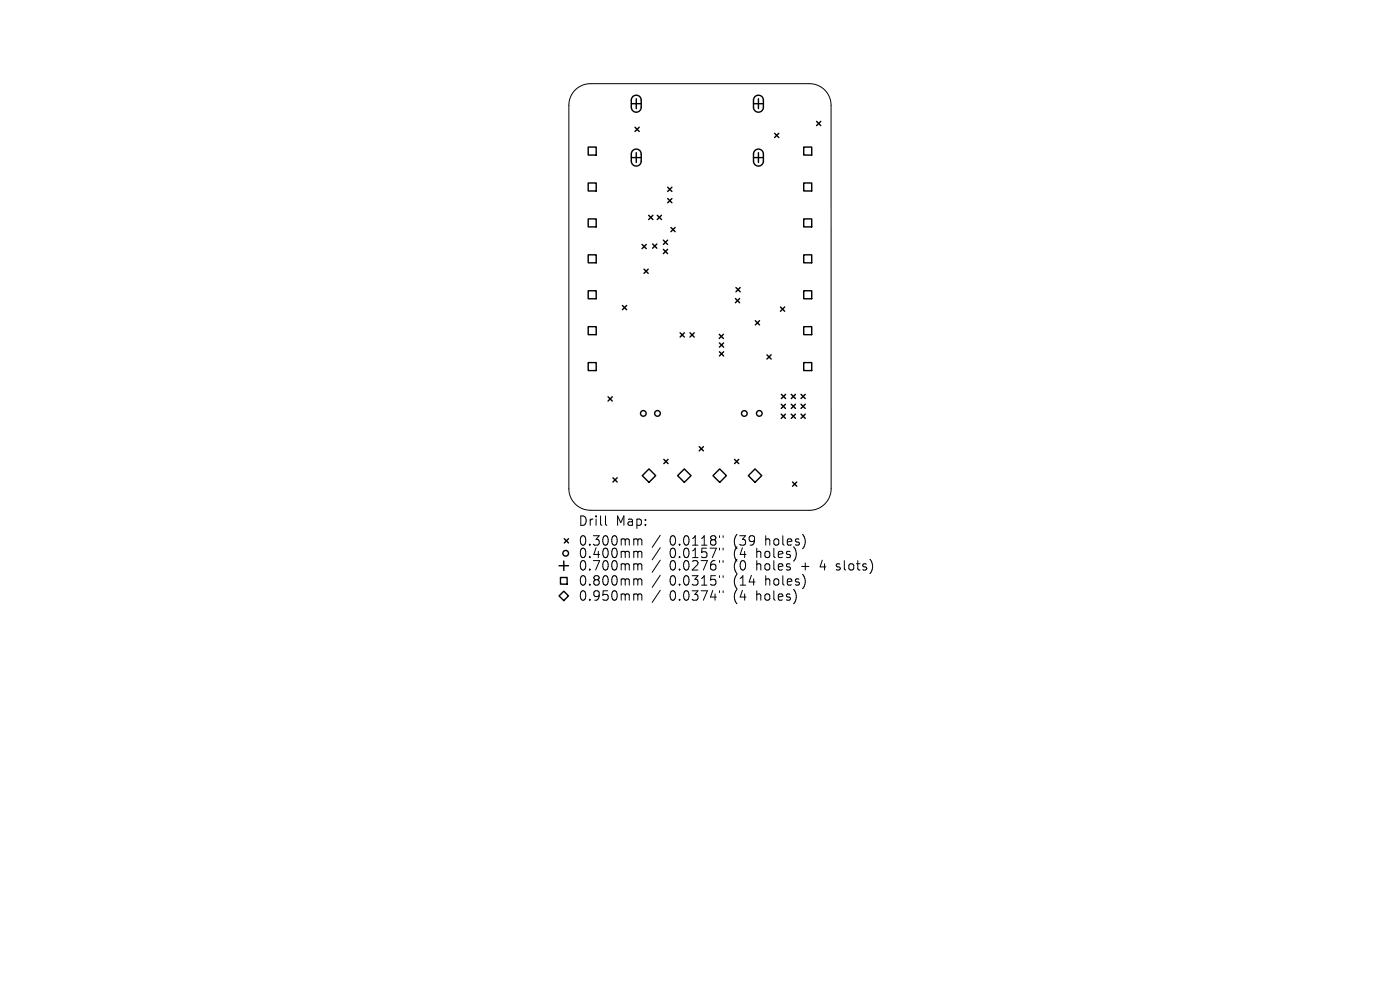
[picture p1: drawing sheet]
<svg xmlns="http://www.w3.org/2000/svg" width="297mm" height="210mm" viewBox="0 0 297 210" stroke-linecap="round" stroke-linejoin="round" font-family="sans-serif">
<defs><g id="words">
<g font-size="2.8">
<text x="122.6" y="111.8">Drill</text>
<text x="130.6" y="111.8">Map:</text>
<text x="122.6" y="116">0.300mm</text>
<text x="122.6" y="118.7">0.400mm</text>
<text x="142.1" y="116">0.0118&quot;</text>
<text x="142.1" y="118.7">0.0157&quot;</text>
<text x="155.8" y="116">(39</text>
<text x="155.8" y="118.7">(4</text>
<text x="160.7" y="118.7">holes)</text>
<text x="162.6" y="116">holes)</text>
<text x="122.6" y="121.3">0.700mm</text>
<text x="122.6" y="124.5">0.800mm</text>
<text x="142.1" y="121.3">0.0276&quot;</text>
<text x="142.1" y="124.5">0.0315&quot;</text>
<text x="155.8" y="121.3">(0</text>
<text x="155.8" y="124.5">(14</text>
<text x="160.7" y="121.3">holes</text>
<text x="162.6" y="124.5">holes)</text>
<text x="170.5" y="121.3">+</text>
<text x="174.7" y="121.3">4</text>
<text x="178.3" y="121.3">slots)</text>
<text x="122.6" y="127.7">0.950mm</text>
<text x="142.1" y="127.7">0.0374&quot;</text>
<text x="155.8" y="127.7">(4</text>
<text x="160.7" y="127.7">holes)</text>
</g>
</g></defs>
<g fill="none" stroke="#000" stroke-width=".21">
<path d="M122 19.1a4.6 4.6 0 0 1 3.3-1.3h46.4a4.6 4.6 0 0 1 4.6 4.5v81.4a4.6 4.6 0 0 1-4.6 4.6l-46.4-.1a4.6 4.6 0 0 1-4.6-4.5v-81.4a4.6 4.6 0 0 1 1.3-3.2zM128.5 109.4v1.8l.2 .2M134.7 114.3h.3l.3 .3M134.7 116.9l.5 .1 .1 .2M134.7 119.6l.5 .1 .1 .2M135.3 114.6l.3-.3 .5 .1 .1 1.2M135.3 114.6v1M135.3 117.2v1.1M135.3 119.9v1M135.3 117.2l.3-.3 .5 .1 .1 1.3M135.3 119.9l.3-.3 .5 .1 .1 1.2M140.1 113.5l-1.7 2.6"/>
<path d="M140.1 116.2l-1.7 2.6M140.1 118.8l-1.7 2.6M152.6 113.6v.4M152.6 116.3v.4M152.6 118.9v.4M153.4 113.6v.4M153.4 116.3v.4M153.4 118.9v.4M177.5 119.7v.5M134.7 122.8h.3l.3 .3M134.7 126h.3l.3 .3M135.3 123.1v1"/>
<path d="M135.3 126.3v1M135.3 123.1l.3-.3 .5 .1 .1 1.2M135.3 126.3l.3-.3 .5 .1 .1 1.2M140.1 122l-1.7 2.6M140.1 125.2l-1.7 2.6M152.6 122.1v.4M152.6 125.3v.4M153.4 122.1v.4M153.4 125.3v.4M177.4 120.8l.2 .1"/>
</g>
<g fill="none" stroke="#000" stroke-width=".3">
<path d="M124.8 31.2h1.7v1.7h-1.7zM124.8 38.8h1.7v1.7h-1.7zM133.9 22h2.1M133.9 33.4h2.1M134.2 20.5a1.05 1.05 0 0 1 1.2-.2 1.05 1.05 0 0 1 .6 .9v1.5a1.05 1.05 0 0 1-1 1.1 1.05 1.05 0 0 1-1.1-1.1v-1.6zM134.2 31.9a1.05 1.05 0 0 1 1.2-.2 1.05 1.05 0 0 1 .6 1v1.5a1.05 1.05 0 0 1-1 1 1.05 1.05 0 0 1-1.1-1v-1.7zM134.7 27l.9 .9M135 20.9v2.1M135 32.4v2.1M135.6 27l-.9 .9M141.6 39.7l.9 .9M142.5 39.7l-.9 .9"/>
<path d="M159.8 22h2.1M159.8 33.4h2.1M160.2 20.5a1.05 1.05 0 0 1 1.1-.2 1.05 1.05 0 0 1 .6 .9v1.5a1.05 1.05 0 0 1-1 1.1 1.05 1.05 0 0 1-1.1-1.1l.1-1.6zM160.2 31.9a1.05 1.05 0 0 1 1.1-.2 1.05 1.05 0 0 1 .6 1v1.5a1.05 1.05 0 0 1-1 1 1.05 1.05 0 0 1-1.1-1l.1-1.7zM160.9 20.9v2.1M160.9 32.4v2.1M164.3 28.3l.9 .9M165.2 28.3l-.9 .9M170.5 31.2h1.7v1.7h-1.7zM170.5 38.8h1.7v1.7h-1.7zM173.2 25.7l.9 .9M174.1 25.7l-.9 .9"/>
<path d="M124.8 46.4h1.7v1.7h-1.7zM124.8 54.1h1.7v1.7h-1.7zM136.2 51.9l.9 .9M136.6 57.1l.9 .9M137.1 51.9l-.9 .9M137.5 57.1l-.9 .9M137.6 45.7l.9 .9M138.5 51.8l.9 .9M138.5 45.7l-.9 .9M139.4 51.8l-.9 .9M139.4 45.7l.9 .9M140.3 45.7l-.9 .9"/>
<path d="M140.7 50.9l.9 .9M140.7 52.9l.9 .9M141.6 50.9l-.9 .9M141.6 52.9l-.9 .9M141.6 42.1l.9 .9M142.3 48.2l.9 .9M142.5 42.1l-.9 .9M143.2 48.2l-.9 .9M170.5 46.4h1.7v1.7h-1.7zM170.5 54.1h1.7v1.7h-1.7zM124.8 61.7h1.7v1.7h-1.7zM124.8 69.3h1.7v1.7h-1.7z"/>
<path d="M124.8 76.9h1.7v1.7h-1.7zM132 64.8l.9 .9M132.9 64.8l-.9 .9M144.3 70.6l.9 .9M145.2 70.6l-.9 .9M146.4 70.6l.9 .9M147.3 70.6l-.9 .9M152.6 70.9l.9 .9M152.6 72.7l.9 .9M152.6 74.6l.9 .9M153.5 70.9l-.9 .9M153.5 72.7l-.9 .9"/>
<path d="M153.5 74.6l-.9 .9M156 63.3l.9 .9M156.1 61l.9 .9M156.9 63.3l-.9 .9M157 61l-.9 .9M160.2 68l.9 .9M161.1 68l-.9 .9M162.7 75.3l.9 .9M163.6 75.3l-.9 .9M165.6 65.1l.9 .9M166.5 65.1l-.9 .9M170.5 61.7h1.7v1.7h-1.7z"/>
<path d="M170.5 69.3h1.7v1.7h-1.7zM170.5 76.9h1.7v1.7h-1.7zM129 84.2l.9 .9M129.9 84.2l-.9 .9M140.8 97.4l.9 .9M141.7 97.4l-.9 .9M145.2 99.5l1.4 1.4-1.4 1.4-1.4-1.4zM148.3 94.7l.9 .9M149.2 94.7l-.9 .9M155.8 97.4l.9 .9M156.7 97.4l-.9 .9M165.7 85.7l.9 .9"/>
<path d="M165.7 87.8l.9 .9M165.8 83.7l.9 .9M166.6 85.7l-.9 .9M166.6 87.8l-.9 .9M166.7 83.7l-.9 .9M167.9 87.9l.9 .9M167.9 85.7l.9 .9M167.9 83.7l.9 .9M168.8 83.7l-.9 .9M168.8 85.7l-.9 .9M168.8 87.9l-.9 .9M169.9 87.8l.9 .9"/>
<path d="M169.9 85.7l.9 .9M169.9 83.6l.9 .9M170.8 83.6l-.9 .9M170.8 85.7l-.9 .9M170.8 87.8l-.9 .9M119.6 119v2M119.7 114.3l.9 .9M120.6 114.3l-.9 .9M130 101.3l.9 .9M130.9 101.3l-.9 .9M136.3 100.9l1.4-1.4 1.4 1.4-1.4 1.4zM151.3 100.9l1.4-1.4 1.4 1.4-1.4 1.4z"/>
<path d="M158.8 100.9l1.4-1.4 1.4 1.4-1.4 1.4zM168.1 102.2l.9 .9M169 102.2l-.9 .9M118.6 126.4l1-1 1 1-1 1zM118.6 120h2M118.9 122.5h1.4v1.4h-1.4z"/>
<circle cx="136.5" cy="87.7" r=".6"/>
<circle cx="139.5" cy="87.7" r=".6"/>
<circle cx="157.9" cy="87.7" r=".6"/>
<circle cx="161.1" cy="87.7" r=".6"/>
<circle cx="120" cy="117.4" r=".6"/>
</g>
<use href="#words"/>
</svg>
